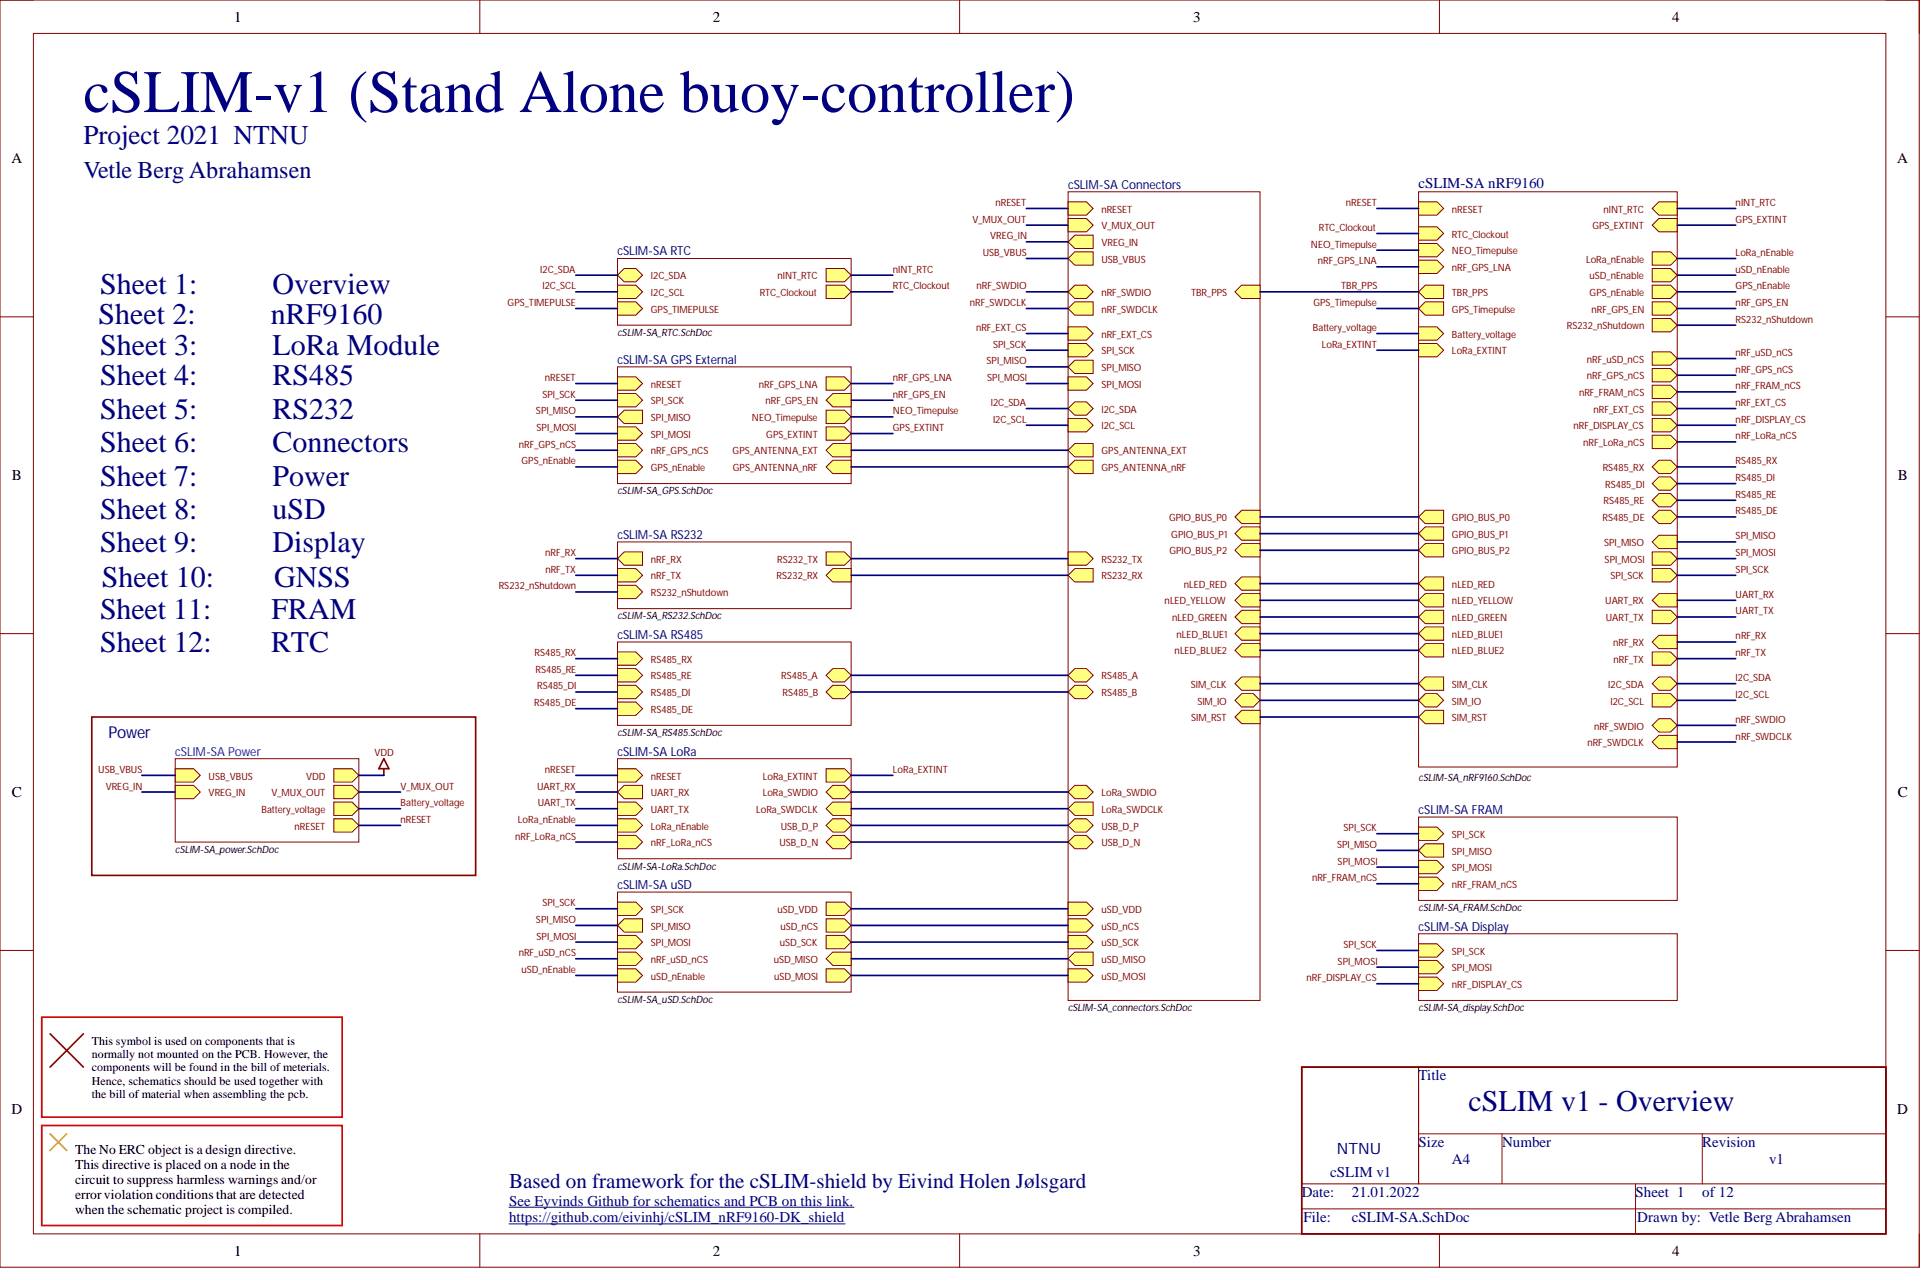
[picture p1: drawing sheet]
<svg xmlns="http://www.w3.org/2000/svg" width="292mm" height="193mm" viewBox="0 0 292 193" stroke-linecap="round" stroke-linejoin="round" font-family="sans-serif">
<defs><g id="words">
<text font-size="9.2" fill="#000080" x="12.7" y="17">cSLIM-v1 (Stand Alone buoy-controller)</text>
<g font-size="4.6" fill="#000080">
<text x="15.2" y="44.7">Sheet 1:</text>
<text x="41.5" y="44.7">Overview</text>
<text x="15" y="49.2">Sheet 2:</text>
<text x="41.2" y="49.2">nRF9160</text>
<text x="15.2" y="54.1">Sheet 3:</text>
<text x="15.2" y="58.6">Sheet 4:</text>
<text x="41.5" y="54.1">LoRa Module</text>
<text x="41.5" y="58.6">RS485</text>
<text x="15.2" y="63.7">Sheet 5:</text>
<text x="41.5" y="63.7">RS232</text>
<text x="15.2" y="68.8">Sheet 6:</text>
<text x="41.5" y="68.8">Connectors</text>
<text x="15.2" y="73.8">Sheet 7:</text>
<text x="41.5" y="73.8">Power</text>
<text x="15.2" y="78.9">Sheet 8:</text>
<text x="15.2" y="84">Sheet 9:</text>
<text x="41.5" y="78.9">uSD</text>
<text x="41.5" y="84">Display</text>
<text x="15.5" y="89.3">Sheet 10:</text>
<text x="41.7" y="89.3">GNSS</text>
<text x="15.2" y="94.1">Sheet 11:</text>
<text x="41.3" y="94.1">FRAM</text>
<text x="15.2" y="99.2">Sheet 12:</text>
<text x="41.2" y="99.2">RTC</text>
<text x="223.3" y="168.9">cSLIM v1 - Overview</text>
</g>
<text font-size="4.1" fill="#000080" x="12.7" y="21.9">Project 2021 NTNU</text>
<text font-size="3.7" fill="#000080" x="12.7" y="27.1">Vetle Berg Abrahamsen</text>
<text font-size="3.2" fill="#000080" x="77.4" y="180.6">Based on framework for the cSLIM-shield by Eivind Holen Jølsgard</text>
<text font-size="2.5" fill="#000080" x="16.5" y="112.2">Power</text>
<text font-size="2.4" fill="#000080" x="203.3" y="175.5">NTNU</text>
<g font-size="2.3">
<text x="35.6" y="3.3">1</text>
<text x="108.4" y="3.3">2</text>
<text x="181.4" y="3.3">3</text>
<text x="254.3" y="3.3">4</text>
<text x="1.7" y="24.9">A</text>
<text x="288.5" y="24.9">A</text>
<text x="1.8" y="73">B</text>
<text x="288.6" y="73">B</text>
<text x="1.8" y="121.2">C</text>
<text x="288.6" y="121.2">C</text>
<text x="1.7" y="169.4">D</text>
<text x="288.5" y="169.4">D</text>
<text x="35.6" y="190.9">1</text>
<text x="108.4" y="190.9">2</text>
<text x="181.4" y="190.9">3</text>
<text x="254.3" y="190.9">4</text>
</g>
<g font-size="2.3" fill="#000080">
<text x="215.7" y="28.7">cSLIM-SA nRF9160</text>
<text x="215.7" y="164.3">Title</text>
<text x="202.3" y="179">cSLIM v1</text>
<text x="215.7" y="174.4">Size</text>
<text x="220.8" y="177">A4</text>
<text x="228.4" y="174.4">Number</text>
<text x="258.8" y="174.4">Revision</text>
<text x="269" y="177">v1</text>
<text x="77.4" y="183.3">See Eyvinds Github for schematics and PCB on this link.</text>
<text x="77.4" y="185.9">https://github.com/eivinhj/cSLIM_nRF9160-DK_shield</text>
<text x="197.9" y="182.1">Date:</text>
<text x="198.2" y="185.9">File:</text>
<text x="205.6" y="182.1">21.01.2022</text>
<text x="205.6" y="185.9">cSLIM-SA.SchDoc</text>
<text x="248.7" y="182.1">Sheet 1</text>
<text x="248.9" y="185.9">Drawn by: Vetle Berg Abrahamsen</text>
<text x="258.8" y="182.1">of 12</text>
</g>
<g font-size="2.1">
<text x="11.4" y="175.5">The No ERC object is a design directive.</text>
<text x="11.4" y="177.8">This directive is placed on a node in the</text>
<text x="11.4" y="180.1">circuit to suppress harmless warnings and/or</text>
<text x="11.4" y="182.3">error violation conditions that are detected</text>
<text x="11.4" y="184.6">when the schematic project is compiled.</text>
</g>
<g font-size="1.9" fill="#000080">
<text x="162.4" y="28.7">cSLIM-SA Connectors</text>
<text x="93.9" y="38.8">cSLIM-SA RTC</text>
<text x="93.9" y="55.3">cSLIM-SA GPS External</text>
<text x="93.9" y="81.9">cSLIM-SA RS232</text>
<text x="93.9" y="97.2">cSLIM-SA RS485</text>
<text x="93.9" y="114.9">cSLIM-SA LoRa</text>
<text x="215.7" y="123.8">cSLIM-SA FRAM</text>
<text x="93.9" y="135.2">cSLIM-SA uSD</text>
<text x="215.7" y="141.5">cSLIM-SA Display</text>
</g>
<text font-size="1.9" fill="#00f" x="26.6" y="114.9">cSLIM-SA Power</text>
<g font-size="1.8">
<text x="14" y="158.9">This symbol is used on components that is</text>
<text x="14" y="160.9">normally not mounted on the PCB. However, the</text>
<text x="14" y="162.9">components will be found in the bill of meterials.</text>
<text x="14" y="164.9">Hence, schematics should be used together with</text>
<text x="14" y="167">the bill of material when assembling the pcb.</text>
</g>
<g font-size="1.5" fill="#800000">
<text x="147.9" y="33.9">V_MUX_OUT</text>
<text x="151.4" y="31.3">nRESET</text>
<text x="167.5" y="34.9">V_MUX_OUT</text>
<text x="167.5" y="32.3">nRESET</text>
<text x="200.6" y="35.1">RTC_Clockout</text>
<text x="204.7" y="31.3">nRESET</text>
<text x="220.8" y="32.3">nRESET</text>
<text x="242.1" y="34.9">GPS_EXTINT</text>
<text x="243.8" y="32.3">nINT_RTC</text>
<text x="263.9" y="31.3">nINT_RTC</text>
<text x="263.9" y="33.9">GPS_EXTINT</text>
<text x="82.1" y="41.5">I2C_SDA</text>
<text x="135.8" y="41.5">nINT_RTC</text>
<text x="149.4" y="38.9">USB_VBUS</text>
<text x="150.6" y="36.4">VREG_IN</text>
<text x="167.5" y="39.9">USB_VBUS</text>
<text x="167.5" y="37.4">VREG_IN</text>
<text x="199.3" y="37.7">NEO_Timepulse</text>
<text x="200.4" y="40.2">nRF_GPS_LNA</text>
<text x="220.8" y="36.1">RTC_Clockout</text>
<text x="220.8" y="41.2">nRF_GPS_LNA</text>
<text x="220.8" y="38.7">NEO_Timepulse</text>
<text x="241.2" y="39.9">LoRa_nEnable</text>
<text x="263.9" y="38.9">LoRa_nEnable</text>
<text x="263.9" y="41.5">uSD_nEnable</text>
<text x="77.2" y="46.5">GPS_TIMEPULSE</text>
<text x="82.5" y="44">I2C_SCL</text>
<text x="99" y="45">I2C_SCL</text>
<text x="99" y="42.5">I2C_SDA</text>
<text x="99" y="47.5">GPS_TIMEPULSE</text>
<text x="115.5" y="45">RTC_Clockout</text>
<text x="118.2" y="42.5">nINT_RTC</text>
<text x="135.8" y="44">RTC_Clockout</text>
<text x="147.5" y="46.5">nRF_SWDCLK</text>
<text x="148.5" y="44">nRF_SWDIO</text>
<text x="167.5" y="45">nRF_SWDIO</text>
<text x="167.5" y="47.5">nRF_SWDCLK</text>
<text x="181.1" y="45">TBR_PPS</text>
<text x="199.7" y="46.5">GPS_Timepulse</text>
<text x="203.9" y="44">TBR_PPS</text>
<text x="220.8" y="45">TBR_PPS</text>
<text x="220.8" y="47.5">GPS_Timepulse</text>
<text x="241.7" y="42.5">uSD_nEnable</text>
<text x="241.7" y="45">GPS_nEnable</text>
<text x="242" y="47.5">nRF_GPS_EN</text>
<text x="263.9" y="44">GPS_nEnable</text>
<text x="263.9" y="46.5">nRF_GPS_EN</text>
<text x="148.4" y="50.3">nRF_EXT_CS</text>
<text x="151" y="52.9">SPI_SCK</text>
<text x="167.5" y="51.4">nRF_EXT_CS</text>
<text x="167.5" y="53.9">SPI_SCK</text>
<text x="199.6" y="50.3">Battery_voltage</text>
<text x="201" y="52.9">LoRa_EXTINT</text>
<text x="220.8" y="51.4">Battery_voltage</text>
<text x="220.8" y="53.9">LoRa_EXTINT</text>
<text x="238.2" y="50.1">RS232_nShutdown</text>
<text x="263.9" y="49.1">RS232_nShutdown</text>
<text x="82.9" y="57.9">nRESET</text>
<text x="99" y="59">nRESET</text>
<text x="115.4" y="59">nRF_GPS_LNA</text>
<text x="135.8" y="57.9">nRF_GPS_LNA</text>
<text x="150" y="55.4">SPI_MISO</text>
<text x="150.1" y="57.9">SPI_MOSI</text>
<text x="167.5" y="59">SPI_MOSI</text>
<text x="167.5" y="56.4">SPI_MISO</text>
<text x="241.3" y="55.2">nRF_uSD_nCS</text>
<text x="241.3" y="57.7">nRF_GPS_nCS</text>
<text x="263.9" y="54.1">nRF_uSD_nCS</text>
<text x="263.9" y="56.7">nRF_GPS_nCS</text>
<text x="263.9" y="59.2">nRF_FRAM_nCS</text>
<text x="81.5" y="63">SPI_MISO</text>
<text x="81.6" y="65.5">SPI_MOSI</text>
<text x="82.5" y="60.5">SPI_SCK</text>
<text x="99" y="64">SPI_MISO</text>
<text x="99" y="61.5">SPI_SCK</text>
<text x="114.3" y="64">NEO_Timepulse</text>
<text x="116.4" y="61.5">nRF_GPS_EN</text>
<text x="135.8" y="63">NEO_Timepulse</text>
<text x="135.8" y="65.5">GPS_EXTINT</text>
<text x="135.8" y="60.5">nRF_GPS_EN</text>
<text x="150.7" y="61.7">I2C_SDA</text>
<text x="151" y="64.3">I2C_SCL</text>
<text x="167.5" y="65.3">I2C_SCL</text>
<text x="167.5" y="62.8">I2C_SDA</text>
<text x="239.3" y="65.3">nRF_DISPLAY_CS</text>
<text x="240.1" y="60.2">nRF_FRAM_nCS</text>
<text x="242.3" y="62.8">nRF_EXT_CS</text>
<text x="263.9" y="61.7">nRF_EXT_CS</text>
<text x="263.9" y="64.3">nRF_DISPLAY_CS</text>
<text x="78.9" y="68.1">nRF_GPS_nCS</text>
<text x="79.3" y="70.6">GPS_nEnable</text>
<text x="99" y="69.1">nRF_GPS_nCS</text>
<text x="99" y="71.6">GPS_nEnable</text>
<text x="99" y="66.6">SPI_MOSI</text>
<text x="111.4" y="69.1">GPS_ANTENNA_EXT</text>
<text x="111.4" y="71.6">GPS_ANTENNA_nRF</text>
<text x="116.5" y="66.6">GPS_EXTINT</text>
<text x="167.5" y="69.1">GPS_ANTENNA_EXT</text>
<text x="167.5" y="71.6">GPS_ANTENNA_nRF</text>
<text x="240.7" y="67.8">nRF_LoRa_nCS</text>
<text x="243.7" y="71.6">RS485_RX</text>
<text x="263.9" y="70.6">RS485_RX</text>
<text x="263.9" y="66.8">nRF_LoRa_nCS</text>
<text x="243.8" y="76.7">RS485_RE</text>
<text x="244.1" y="74.2">RS485_DI</text>
<text x="263.9" y="73.2">RS485_DI</text>
<text x="263.9" y="75.7">RS485_RE</text>
<text x="177.8" y="79.2">GPIO_BUS_P0</text>
<text x="178.1" y="81.8">GPIO_BUS_P1</text>
<text x="220.8" y="79.2">GPIO_BUS_P0</text>
<text x="220.8" y="81.8">GPIO_BUS_P1</text>
<text x="243.7" y="79.2">RS485_DE</text>
<text x="243.9" y="83">SPI_MISO</text>
<text x="263.9" y="78.2">RS485_DE</text>
<text x="263.9" y="82">SPI_MISO</text>
<text x="75.8" y="89.6">RS232_nShutdown</text>
<text x="82.9" y="84.6">nRF_RX</text>
<text x="82.9" y="87.1">nRF_TX</text>
<text x="99" y="88.1">nRF_TX</text>
<text x="99" y="85.6">nRF_RX</text>
<text x="118.1" y="88.1">RS232_RX</text>
<text x="118.2" y="85.6">RS232_TX</text>
<text x="167.5" y="85.6">RS232_TX</text>
<text x="167.5" y="88.1">RS232_RX</text>
<text x="177.8" y="84.3">GPIO_BUS_P2</text>
<text x="180" y="89.4">nLED_RED</text>
<text x="220.8" y="89.4">nLED_RED</text>
<text x="220.8" y="84.3">GPIO_BUS_P2</text>
<text x="244" y="85.6">SPI_MOSI</text>
<text x="244.9" y="88.1">SPI_SCK</text>
<text x="263.9" y="84.6">SPI_MOSI</text>
<text x="263.9" y="87.1">SPI_SCK</text>
<text x="99" y="90.6">RS232_nShutdown</text>
<text x="177.1" y="91.9">nLED_YELLOW</text>
<text x="178.2" y="94.5">nLED_GREEN</text>
<text x="220.8" y="94.5">nLED_GREEN</text>
<text x="220.8" y="91.9">nLED_YELLOW</text>
<text x="244.1" y="91.9">UART_RX</text>
<text x="244.2" y="94.5">UART_TX</text>
<text x="263.9" y="90.9">UART_RX</text>
<text x="263.9" y="93.4">UART_TX</text>
<text x="81.3" y="99.8">RS485_RX</text>
<text x="99" y="100.8">RS485_RX</text>
<text x="178.6" y="99.5">nLED_BLUE2</text>
<text x="178.9" y="97">nLED_BLUE1</text>
<text x="220.8" y="97">nLED_BLUE1</text>
<text x="220.8" y="99.5">nLED_BLUE2</text>
<text x="245.3" y="98.3">nRF_RX</text>
<text x="245.4" y="100.8">nRF_TX</text>
<text x="263.9" y="97.2">nRF_RX</text>
<text x="263.9" y="99.8">nRF_TX</text>
<text x="81.2" y="107.4">RS485_DE</text>
<text x="81.4" y="102.3">RS485_RE</text>
<text x="81.7" y="104.8">RS485_DI</text>
<text x="99" y="103.3">RS485_RE</text>
<text x="99" y="105.9">RS485_DI</text>
<text x="118.8" y="103.3">RS485_A</text>
<text x="119" y="105.9">RS485_B</text>
<text x="167.5" y="103.3">RS485_A</text>
<text x="167.5" y="105.9">RS485_B</text>
<text x="181.1" y="104.6">SIM_CLK</text>
<text x="182.1" y="107.1">SIM_IO</text>
<text x="220.8" y="104.6">SIM_CLK</text>
<text x="220.8" y="107.1">SIM_IO</text>
<text x="244.5" y="104.6">I2C_SDA</text>
<text x="244.9" y="107.1">I2C_SCL</text>
<text x="263.9" y="103.6">I2C_SDA</text>
<text x="263.9" y="106.1">I2C_SCL</text>
<text x="99" y="108.4">RS485_DE</text>
<text x="181.1" y="109.7">SIM_RST</text>
<text x="220.8" y="109.7">SIM_RST</text>
<text x="241.4" y="113.5">nRF_SWDCLK</text>
<text x="242.4" y="110.9">nRF_SWDIO</text>
<text x="263.9" y="109.9">nRF_SWDIO</text>
<text x="263.9" y="112.5">nRF_SWDCLK</text>
<text x="14.9" y="117.5">USB_VBUS</text>
<text x="31.7" y="118.5">USB_VBUS</text>
<text x="46.6" y="118.5">VDD</text>
<text x="56.9" y="115">VDD</text>
<text x="82.9" y="117.5">nRESET</text>
<text x="99" y="118.5">nRESET</text>
<text x="116" y="118.5">LoRa_EXTINT</text>
<text x="135.8" y="117.5">LoRa_EXTINT</text>
<text x="16.1" y="120.1">VREG_IN</text>
<text x="31.7" y="121.1">VREG_IN</text>
<text x="39.8" y="123.6">Battery_voltage</text>
<text x="41.3" y="121.1">V_MUX_OUT</text>
<text x="60.9" y="125.1">nRESET</text>
<text x="60.9" y="120.1">V_MUX_OUT</text>
<text x="60.9" y="122.6">Battery_voltage</text>
<text x="78.8" y="125.1">LoRa_nEnable</text>
<text x="81.7" y="120.1">UART_RX</text>
<text x="81.8" y="122.6">UART_TX</text>
<text x="99" y="121.1">UART_RX</text>
<text x="99" y="123.6">UART_TX</text>
<text x="115" y="123.6">LoRa_SWDCLK</text>
<text x="116" y="121.1">LoRa_SWDIO</text>
<text x="167.5" y="121.1">LoRa_SWDIO</text>
<text x="167.5" y="123.6">LoRa_SWDCLK</text>
<text x="44.8" y="126.1">nRESET</text>
<text x="78.3" y="127.7">nRF_LoRa_nCS</text>
<text x="99" y="126.1">LoRa_nEnable</text>
<text x="99" y="128.7">nRF_LoRa_nCS</text>
<text x="118.5" y="128.7">USB_D_N</text>
<text x="118.7" y="126.1">USB_D_P</text>
<text x="167.5" y="128.7">USB_D_N</text>
<text x="167.5" y="126.1">USB_D_P</text>
<text x="203.3" y="128.9">SPI_MISO</text>
<text x="203.4" y="131.5">SPI_MOSI</text>
<text x="204.3" y="126.4">SPI_SCK</text>
<text x="220.8" y="129.9">SPI_MISO</text>
<text x="220.8" y="127.4">SPI_SCK</text>
<text x="82.5" y="137.8">SPI_SCK</text>
<text x="199.5" y="134">nRF_FRAM_nCS</text>
<text x="220.8" y="135">nRF_FRAM_nCS</text>
<text x="220.8" y="132.5">SPI_MOSI</text>
<text x="81.5" y="140.3">SPI_MISO</text>
<text x="81.6" y="142.9">SPI_MOSI</text>
<text x="99" y="141.4">SPI_MISO</text>
<text x="99" y="143.9">SPI_MOSI</text>
<text x="99" y="138.8">SPI_SCK</text>
<text x="118.2" y="138.8">uSD_VDD</text>
<text x="118.6" y="143.9">uSD_SCK</text>
<text x="118.7" y="141.4">uSD_nCS</text>
<text x="167.5" y="141.4">uSD_nCS</text>
<text x="167.5" y="143.9">uSD_SCK</text>
<text x="167.5" y="138.8">uSD_VDD</text>
<text x="78.9" y="145.4">nRF_uSD_nCS</text>
<text x="79.3" y="147.9">uSD_nEnable</text>
<text x="99" y="146.4">nRF_uSD_nCS</text>
<text x="99" y="149">uSD_nEnable</text>
<text x="117.7" y="146.4">uSD_MISO</text>
<text x="117.7" y="149">uSD_MOSI</text>
<text x="167.5" y="149">uSD_MOSI</text>
<text x="167.5" y="146.4">uSD_MISO</text>
<text x="198.7" y="149.2">nRF_DISPLAY_CS</text>
<text x="203.4" y="146.7">SPI_MOSI</text>
<text x="204.3" y="144.1">SPI_SCK</text>
<text x="220.8" y="145.2">SPI_SCK</text>
<text x="220.8" y="147.7">SPI_MOSI</text>
<text x="220.8" y="150.2">nRF_DISPLAY_CS</text>
</g>
<g font-size="1.5">
<text x="93.9" y="51.1">cSLIM-SA_RTC.SchDoc</text>
<text x="93.9" y="75.2">cSLIM-SA_GPS.SchDoc</text>
<text x="93.9" y="94.2">cSLIM-SA_RS232.SchDoc</text>
<text x="93.9" y="111.9">cSLIM-SA_RS485.SchDoc</text>
<text x="215.7" y="118.8">cSLIM-SA_nRF9160.SchDoc</text>
<text x="26.6" y="129.7">cSLIM-SA_power.SchDoc</text>
<text x="93.9" y="132.2">cSLIM-SA-LoRa.SchDoc</text>
<text x="215.7" y="138.6">cSLIM-SA_FRAM.SchDoc</text>
<text x="93.9" y="152.5">cSLIM-SA_uSD.SchDoc</text>
<text x="162.4" y="153.8">cSLIM-SA_connectors.SchDoc</text>
<text x="215.7" y="153.8">cSLIM-SA_display.SchDoc</text>
</g>
</g></defs>
<g fill="none" stroke="#800000" stroke-width=".15">
<path d="M0 0h291.8v192.7h-291.8zM0 0h5.1M5.1 5.1h281.7v182.5h-281.7zM73 0v5.1M145.9 0v5.1M218.9 0v5.1M286.8 0h5v5.1M0 48.2h5.1M286.8 48.2h5M0 96.4h5.1M286.8 96.4h5M93.9 115.4h35.5v15.2h-35.5z"/>
<path d="M0 144.5h5.1M286.8 144.5h5M73 187.6v5.1M145.9 187.6v5.1M218.9 187.6v5.1M291.8 187.6v5.1"/>
</g>
<path d="M93.9 120.4l1-1h2.8v2.1h-2.8z" fill-rule="evenodd" fill="#ffff80"/>
<path d="M93.9 120.4l1-1h2.8v2.1h-2.8z" fill="none" stroke="#800000" stroke-width=".15"/>
<path d="M93.9 122h2.8l1 1-1 1h-2.8z" fill-rule="evenodd" fill="#ffff80"/>
<path d="M93.9 122h2.8l1 1-1 1h-2.8z" fill="none" stroke="#800000" stroke-width=".15"/>
<path d="M125.6 125.5l1-1h1.8l1 1-1 1h-1.8z" fill-rule="evenodd" fill="#ffff80"/>
<path d="M125.6 125.5l1-1h1.8l1 1-1 1h-1.8z" fill="none" stroke="#800000" stroke-width=".15"/>
<path d="M125.6 128l1-1h1.8l1 1-1 1.1h-1.8z" fill-rule="evenodd" fill="#ffff80"/>
<path d="M125.6 128l1-1h1.8l1 1-1 1.1h-1.8z" fill="none" stroke="#800000" stroke-width=".15"/>
<path d="M125.6 120.4l1-1h1.8l1 1-1 1.1h-1.8z" fill-rule="evenodd" fill="#ffff80"/>
<path d="M125.6 120.4l1-1h1.8l1 1-1 1.1h-1.8z" fill="none" stroke="#800000" stroke-width=".15"/>
<path d="M125.6 123l1-1h2.8v2h-2.8z" fill-rule="evenodd" fill="#ffff80"/>
<path d="M125.6 123l1-1h2.8v2h-2.8z" fill="none" stroke="#800000" stroke-width=".15"/>
<path d="M93.9 116.9h2.8l1 1-1 1h-2.8z" fill-rule="evenodd" fill="#ffff80"/>
<path d="M93.9 116.9h2.8l1 1-1 1h-2.8z" fill="none" stroke="#800000" stroke-width=".15"/>
<path d="M93.9 124.5h2.8l1 1-1 1h-2.8z" fill-rule="evenodd" fill="#ffff80"/>
<path d="M93.9 124.5h2.8l1 1-1 1h-2.8z" fill="none" stroke="#800000" stroke-width=".15"/>
<path d="M125.6 116.9h2.8l1 1-1 1h-2.8z" fill-rule="evenodd" fill="#ffff80"/>
<path d="M125.6 116.9h2.8l1 1-1 1h-2.8z" fill="none" stroke="#800000" stroke-width=".15"/>
<path d="M93.9 127h2.8l1 1-1 1.1h-2.8z" fill-rule="evenodd" fill="#ffff80"/>
<path d="M93.9 97.6h35.5v12.7h-35.5zM93.9 127h2.8l1 1-1 1.1h-2.8z" fill="none" stroke="#800000" stroke-width=".15"/>
<path d="M93.9 99.1h2.8l1 1.1-1 1h-2.8z" fill-rule="evenodd" fill="#ffff80"/>
<path d="M93.9 99.1h2.8l1 1.1-1 1h-2.8z" fill="none" stroke="#800000" stroke-width=".15"/>
<path d="M93.9 101.7h2.8l1 1-1 1h-2.8z" fill-rule="evenodd" fill="#ffff80"/>
<path d="M93.9 101.7h2.8l1 1-1 1h-2.8z" fill="none" stroke="#800000" stroke-width=".15"/>
<path d="M93.9 106.7h2.8l1 1.1-1 1h-2.8z" fill-rule="evenodd" fill="#ffff80"/>
<path d="M93.9 106.7h2.8l1 1.1-1 1h-2.8z" fill="none" stroke="#800000" stroke-width=".15"/>
<path d="M93.9 104.2h2.8l1 1-1 1h-2.8z" fill-rule="evenodd" fill="#ffff80"/>
<path d="M93.9 104.2h2.8l1 1-1 1h-2.8z" fill="none" stroke="#800000" stroke-width=".15"/>
<path d="M125.6 105.2l1-1h1.8l1 1-1 1h-1.8z" fill-rule="evenodd" fill="#ffff80"/>
<path d="M125.6 105.2l1-1h1.8l1 1-1 1h-1.8z" fill="none" stroke="#800000" stroke-width=".15"/>
<path d="M125.6 102.7l1-1h1.8l1 1-1 1h-1.8z" fill-rule="evenodd" fill="#ffff80"/>
<path d="M93.9 82.4h35.5v10.2h-35.5zM125.6 102.7l1-1h1.8l1 1-1 1h-1.8z" fill="none" stroke="#800000" stroke-width=".15"/>
<path d="M93.9 89h2.8l1 1-1 1h-2.8z" fill-rule="evenodd" fill="#ffff80"/>
<path d="M93.9 89h2.8l1 1-1 1h-2.8z" fill="none" stroke="#800000" stroke-width=".15"/>
<path d="M125.6 83.9h2.8l1 1-1 1.1h-2.8z" fill-rule="evenodd" fill="#ffff80"/>
<path d="M125.6 83.9h2.8l1 1-1 1.1h-2.8z" fill="none" stroke="#800000" stroke-width=".15"/>
<path d="M125.6 87.5l1-1h2.8v2h-2.8z" fill-rule="evenodd" fill="#ffff80"/>
<path d="M125.6 87.5l1-1h2.8v2h-2.8z" fill="none" stroke="#800000" stroke-width=".15"/>
<path d="M93.9 86.5h2.8l1 1-1 1h-2.8z" fill-rule="evenodd" fill="#ffff80"/>
<path d="M93.9 86.5h2.8l1 1-1 1h-2.8z" fill="none" stroke="#800000" stroke-width=".15"/>
<path d="M93.9 84.9l1-1h2.8v2.1h-2.8z" fill-rule="evenodd" fill="#ffff80"/>
<path d="M162.4 29.2h29.2v122.9h-29.2zM93.9 84.9l1-1h2.8v2.1h-2.8z" fill="none" stroke="#800000" stroke-width=".15"/>
<path d="M162.4 102.7l1-1h1.8l1 1-1 1h-1.8z" fill-rule="evenodd" fill="#ffff80"/>
<path d="M162.4 102.7l1-1h1.8l1 1-1 1h-1.8z" fill="none" stroke="#800000" stroke-width=".15"/>
<path d="M162.4 105.2l1-1h1.8l1 1-1 1h-1.8z" fill-rule="evenodd" fill="#ffff80"/>
<path d="M162.4 105.2l1-1h1.8l1 1-1 1h-1.8z" fill="none" stroke="#800000" stroke-width=".15"/>
<path d="M187.8 44.4l1-1h2.8v2h-2.8z" fill-rule="evenodd" fill="#ffff80"/>
<path d="M187.8 44.4l1-1h2.8v2h-2.8z" fill="none" stroke="#800000" stroke-width=".15"/>
<path d="M162.4 33.2h2.8l1 1-1 1.1h-2.8z" fill-rule="evenodd" fill="#ffff80"/>
<path d="M162.4 33.2h2.8l1 1-1 1.1h-2.8z" fill="none" stroke="#800000" stroke-width=".15"/>
<path d="M162.4 83.9h2.8l1 1-1 1.1h-2.8z" fill-rule="evenodd" fill="#ffff80"/>
<path d="M162.4 83.9h2.8l1 1-1 1.1h-2.8z" fill="none" stroke="#800000" stroke-width=".15"/>
<path d="M162.4 87.5l1-1h2.8v2h-2.8z" fill-rule="evenodd" fill="#ffff80"/>
<path d="M162.4 87.5l1-1h2.8v2h-2.8z" fill="none" stroke="#800000" stroke-width=".15"/>
<path d="M162.4 120.4l1-1h1.8l1 1-1 1.1h-1.8z" fill-rule="evenodd" fill="#ffff80"/>
<path d="M162.4 120.4l1-1h1.8l1 1-1 1.1h-1.8z" fill="none" stroke="#800000" stroke-width=".15"/>
<path d="M162.4 123l1-1h2.8v2h-2.8z" fill-rule="evenodd" fill="#ffff80"/>
<path d="M162.4 123l1-1h2.8v2h-2.8z" fill="none" stroke="#800000" stroke-width=".15"/>
<path d="M162.4 30.7h2.8l1 1-1 1h-2.8z" fill-rule="evenodd" fill="#ffff80"/>
<path d="M162.4 30.7h2.8l1 1-1 1h-2.8z" fill="none" stroke="#800000" stroke-width=".15"/>
<path d="M162.4 128l1-1h1.8l1 1-1 1.1h-1.8z" fill-rule="evenodd" fill="#ffff80"/>
<path d="M162.4 128l1-1h1.8l1 1-1 1.1h-1.8z" fill="none" stroke="#800000" stroke-width=".15"/>
<path d="M162.4 125.5l1-1h1.8l1 1-1 1h-1.8z" fill-rule="evenodd" fill="#ffff80"/>
<path d="M162.4 125.5l1-1h1.8l1 1-1 1h-1.8z" fill="none" stroke="#800000" stroke-width=".15"/>
<path d="M162.4 39.3l1-1h2.8v2h-2.8z" fill-rule="evenodd" fill="#ffff80"/>
<path d="M162.4 39.3l1-1h2.8v2h-2.8z" fill="none" stroke="#800000" stroke-width=".15"/>
<path d="M162.4 139.7h2.8l1 1-1 1h-2.8z" fill-rule="evenodd" fill="#ffff80"/>
<path d="M162.4 139.7h2.8l1 1-1 1h-2.8z" fill="none" stroke="#800000" stroke-width=".15"/>
<path d="M162.4 147.3h2.8l1 1-1 1h-2.8z" fill-rule="evenodd" fill="#ffff80"/>
<path d="M162.4 147.3h2.8l1 1-1 1h-2.8z" fill="none" stroke="#800000" stroke-width=".15"/>
<path d="M162.4 142.2h2.8l1 1.1-1 1h-2.8z" fill-rule="evenodd" fill="#ffff80"/>
<path d="M162.4 142.2h2.8l1 1.1-1 1h-2.8z" fill="none" stroke="#800000" stroke-width=".15"/>
<path d="M162.4 145.8l1-1h2.8v2h-2.8z" fill-rule="evenodd" fill="#ffff80"/>
<path d="M162.4 145.8l1-1h2.8v2h-2.8z" fill="none" stroke="#800000" stroke-width=".15"/>
<path d="M162.4 137.2h2.8l1 1-1 1h-2.8z" fill-rule="evenodd" fill="#ffff80"/>
<path d="M162.4 137.2h2.8l1 1-1 1h-2.8z" fill="none" stroke="#800000" stroke-width=".15"/>
<path d="M162.4 49.7h2.8l1 1-1 1h-2.8z" fill-rule="evenodd" fill="#ffff80"/>
<path d="M162.4 49.7h2.8l1 1-1 1h-2.8z" fill="none" stroke="#800000" stroke-width=".15"/>
<path d="M162.4 52.2h2.8l1 1.1-1 1h-2.8z" fill-rule="evenodd" fill="#ffff80"/>
<path d="M162.4 52.2h2.8l1 1.1-1 1h-2.8z" fill="none" stroke="#800000" stroke-width=".15"/>
<path d="M162.4 57.3h2.8l1 1-1 1h-2.8z" fill-rule="evenodd" fill="#ffff80"/>
<path d="M162.4 57.3h2.8l1 1-1 1h-2.8z" fill="none" stroke="#800000" stroke-width=".15"/>
<path d="M162.4 55.8l1-1h2.8v2h-2.8z" fill-rule="evenodd" fill="#ffff80"/>
<path d="M162.4 55.8l1-1h2.8v2h-2.8z" fill="none" stroke="#800000" stroke-width=".15"/>
<path d="M162.4 63.6h2.8l1 1.1-1 1h-2.8z" fill-rule="evenodd" fill="#ffff80"/>
<path d="M162.4 63.6h2.8l1 1.1-1 1h-2.8z" fill="none" stroke="#800000" stroke-width=".15"/>
<path d="M162.4 62.1l1-1h1.8l1 1-1 1h-1.8z" fill-rule="evenodd" fill="#ffff80"/>
<path d="M162.4 62.1l1-1h1.8l1 1-1 1h-1.8z" fill="none" stroke="#800000" stroke-width=".15"/>
<path d="M187.8 88.7l1-1h2.8v2.1h-2.8z" fill-rule="evenodd" fill="#ffff80"/>
<path d="M187.8 88.7l1-1h2.8v2.1h-2.8z" fill="none" stroke="#800000" stroke-width=".15"/>
<path d="M187.8 91.3l1-1h2.8v2h-2.8z" fill-rule="evenodd" fill="#ffff80"/>
<path d="M187.8 91.3l1-1h2.8v2h-2.8z" fill="none" stroke="#800000" stroke-width=".15"/>
<path d="M187.8 93.8l1-1h2.8v2h-2.8z" fill-rule="evenodd" fill="#ffff80"/>
<path d="M187.8 93.8l1-1h2.8v2h-2.8z" fill="none" stroke="#800000" stroke-width=".15"/>
<path d="M187.8 96.4l1-1.1h2.8v2.1h-2.8z" fill-rule="evenodd" fill="#ffff80"/>
<path d="M187.8 96.4l1-1.1h2.8v2.1h-2.8z" fill="none" stroke="#800000" stroke-width=".15"/>
<path d="M162.4 68.5l1-1h2.8v2h-2.8z" fill-rule="evenodd" fill="#ffff80"/>
<path d="M162.4 68.5l1-1h2.8v2h-2.8z" fill="none" stroke="#800000" stroke-width=".15"/>
<path d="M187.8 98.9l1-1h2.8v2h-2.8z" fill-rule="evenodd" fill="#ffff80"/>
<path d="M187.8 98.9l1-1h2.8v2h-2.8z" fill="none" stroke="#800000" stroke-width=".15"/>
<path d="M162.4 44.4l1-1h1.8l1 1-1 1h-1.8z" fill-rule="evenodd" fill="#ffff80"/>
<path d="M162.4 44.4l1-1h1.8l1 1-1 1h-1.8z" fill="none" stroke="#800000" stroke-width=".15"/>
<path d="M162.4 46.9l1-1h2.8v2h-2.8z" fill-rule="evenodd" fill="#ffff80"/>
<path d="M162.4 46.9l1-1h2.8v2h-2.8z" fill="none" stroke="#800000" stroke-width=".15"/>
<path d="M187.8 104l1-1.1h2.8v2.1h-2.8z" fill-rule="evenodd" fill="#ffff80"/>
<path d="M187.8 104l1-1.1h2.8v2.1h-2.8z" fill="none" stroke="#800000" stroke-width=".15"/>
<path d="M187.8 109l1-1h2.8v2h-2.8z" fill-rule="evenodd" fill="#ffff80"/>
<path d="M187.8 109l1-1h2.8v2h-2.8z" fill="none" stroke="#800000" stroke-width=".15"/>
<path d="M187.8 106.5l1-1h1.8l1 1-1 1h-1.8z" fill-rule="evenodd" fill="#ffff80"/>
<path d="M187.8 106.5l1-1h1.8l1 1-1 1h-1.8z" fill="none" stroke="#800000" stroke-width=".15"/>
<path d="M162.4 71l1-1h2.8v2h-2.8z" fill-rule="evenodd" fill="#ffff80"/>
<path d="M162.4 71l1-1h2.8v2h-2.8z" fill="none" stroke="#800000" stroke-width=".15"/>
<path d="M162.4 36.8l1-1h2.8v2h-2.8z" fill-rule="evenodd" fill="#ffff80"/>
<path d="M162.4 36.8l1-1h2.8v2h-2.8z" fill="none" stroke="#800000" stroke-width=".15"/>
<path d="M187.8 78.6l1-1h2.8v2h-2.8z" fill-rule="evenodd" fill="#ffff80"/>
<path d="M187.8 78.6l1-1h2.8v2h-2.8z" fill="none" stroke="#800000" stroke-width=".15"/>
<path d="M187.8 81.1l1-1h2.8v2.1h-2.8z" fill-rule="evenodd" fill="#ffff80"/>
<path d="M187.8 81.1l1-1h2.8v2.1h-2.8z" fill="none" stroke="#800000" stroke-width=".15"/>
<path d="M187.8 83.7l1-1h2.8v2h-2.8z" fill-rule="evenodd" fill="#ffff80"/>
<path d="M187.8 83.7l1-1h2.8v2h-2.8zM26.6 115.4h28v12.6h-28z" fill="none" stroke="#800000" stroke-width=".15"/>
<path d="M50.8 124.5h2.7l1.1 1-1.1 1h-2.7z" fill-rule="evenodd" fill="#ffff80"/>
<path d="M50.8 124.5h2.7l1.1 1-1.1 1h-2.7z" fill="none" stroke="#800000" stroke-width=".15"/>
<path d="M50.8 116.9h2.7l1.1 1-1.1 1h-2.7z" fill-rule="evenodd" fill="#ffff80"/>
<path d="M50.8 116.9h2.7l1.1 1-1.1 1h-2.7z" fill="none" stroke="#800000" stroke-width=".15"/>
<path d="M26.6 116.9h2.8l1.1 1-1.1 1h-2.8z" fill-rule="evenodd" fill="#ffff80"/>
<path d="M26.6 116.9h2.8l1.1 1-1.1 1h-2.8z" fill="none" stroke="#800000" stroke-width=".15"/>
<path d="M50.8 119.4h2.7l1.1 1-1.1 1.1h-2.7z" fill-rule="evenodd" fill="#ffff80"/>
<path d="M50.8 119.4h2.7l1.1 1-1.1 1.1h-2.7z" fill="none" stroke="#800000" stroke-width=".15"/>
<path d="M50.8 122h2.7l1.1 1-1.1 1h-2.7z" fill-rule="evenodd" fill="#ffff80"/>
<path d="M50.8 122h2.7l1.1 1-1.1 1h-2.7z" fill="none" stroke="#800000" stroke-width=".15"/>
<path d="M26.6 119.4h2.8l1.1 1-1.1 1.1h-2.8z" fill-rule="evenodd" fill="#ffff80"/>
<path d="M26.6 119.4h2.8l1.1 1-1.1 1.1h-2.8zM93.9 135.7h35.5v15.2h-35.5z" fill="none" stroke="#800000" stroke-width=".15"/>
<path d="M125.6 137.2h2.8l1 1-1 1h-2.8z" fill-rule="evenodd" fill="#ffff80"/>
<path d="M125.6 137.2h2.8l1 1-1 1h-2.8z" fill="none" stroke="#800000" stroke-width=".15"/>
<path d="M125.6 145.8l1-1h2.8v2h-2.8z" fill-rule="evenodd" fill="#ffff80"/>
<path d="M125.6 145.8l1-1h2.8v2h-2.8z" fill="none" stroke="#800000" stroke-width=".15"/>
<path d="M125.6 147.3h2.8l1 1-1 1h-2.8z" fill-rule="evenodd" fill="#ffff80"/>
<path d="M125.6 147.3h2.8l1 1-1 1h-2.8z" fill="none" stroke="#800000" stroke-width=".15"/>
<path d="M125.6 142.2h2.8l1 1.1-1 1h-2.8z" fill-rule="evenodd" fill="#ffff80"/>
<path d="M125.6 142.2h2.8l1 1.1-1 1h-2.8z" fill="none" stroke="#800000" stroke-width=".15"/>
<path d="M125.6 139.7h2.8l1 1-1 1h-2.8z" fill-rule="evenodd" fill="#ffff80"/>
<path d="M125.6 139.7h2.8l1 1-1 1h-2.8z" fill="none" stroke="#800000" stroke-width=".15"/>
<path d="M93.9 144.8h2.8l1 1-1 1h-2.8z" fill-rule="evenodd" fill="#ffff80"/>
<path d="M93.9 144.8h2.8l1 1-1 1h-2.8z" fill="none" stroke="#800000" stroke-width=".15"/>
<path d="M93.9 147.3h2.8l1 1-1 1h-2.8z" fill-rule="evenodd" fill="#ffff80"/>
<path d="M93.9 147.3h2.8l1 1-1 1h-2.8z" fill="none" stroke="#800000" stroke-width=".15"/>
<path d="M93.9 140.7l1-1h2.8v2h-2.8z" fill-rule="evenodd" fill="#ffff80"/>
<path d="M93.9 140.7l1-1h2.8v2h-2.8z" fill="none" stroke="#800000" stroke-width=".15"/>
<path d="M93.9 142.2h2.8l1 1.1-1 1h-2.8z" fill-rule="evenodd" fill="#ffff80"/>
<path d="M93.9 142.2h2.8l1 1.1-1 1h-2.8z" fill="none" stroke="#800000" stroke-width=".15"/>
<path d="M93.9 137.2h2.8l1 1-1 1h-2.8z" fill-rule="evenodd" fill="#ffff80"/>
<path d="M93.9 137.2h2.8l1 1-1 1h-2.8zM215.7 142h39.3v10.1h-39.3z" fill="none" stroke="#800000" stroke-width=".15"/>
<path d="M215.7 143.5h2.8l1 1-1 1h-2.8z" fill-rule="evenodd" fill="#ffff80"/>
<path d="M215.7 143.5h2.8l1 1-1 1h-2.8z" fill="none" stroke="#800000" stroke-width=".15"/>
<path d="M215.7 146h2.8l1 1.1-1 1h-2.8z" fill-rule="evenodd" fill="#ffff80"/>
<path d="M215.7 146h2.8l1 1.1-1 1h-2.8z" fill="none" stroke="#800000" stroke-width=".15"/>
<path d="M215.7 148.6h2.8l1 1-1 1h-2.8z" fill-rule="evenodd" fill="#ffff80"/>
<path d="M93.9 55.8h35.5v17.7h-35.5zM215.7 148.6h2.8l1 1-1 1h-2.8z" fill="none" stroke="#800000" stroke-width=".15"/>
<path d="M93.9 67.5h2.8l1 1-1 1h-2.8z" fill-rule="evenodd" fill="#ffff80"/>
<path d="M93.9 67.5h2.8l1 1-1 1h-2.8z" fill="none" stroke="#800000" stroke-width=".15"/>
<path d="M93.9 70h2.8l1 1-1 1h-2.8z" fill-rule="evenodd" fill="#ffff80"/>
<path d="M93.9 70h2.8l1 1-1 1h-2.8z" fill="none" stroke="#800000" stroke-width=".15"/>
<path d="M93.9 63.4l1-1h2.8v2h-2.8z" fill-rule="evenodd" fill="#ffff80"/>
<path d="M93.9 63.4l1-1h2.8v2h-2.8z" fill="none" stroke="#800000" stroke-width=".15"/>
<path d="M93.9 64.9h2.8l1 1-1 1h-2.8z" fill-rule="evenodd" fill="#ffff80"/>
<path d="M93.9 64.9h2.8l1 1-1 1h-2.8z" fill="none" stroke="#800000" stroke-width=".15"/>
<path d="M93.9 59.8h2.8l1 1.1-1 1h-2.8z" fill-rule="evenodd" fill="#ffff80"/>
<path d="M93.9 59.8h2.8l1 1.1-1 1h-2.8z" fill="none" stroke="#800000" stroke-width=".15"/>
<path d="M125.6 62.4h2.8l1 1-1 1h-2.8z" fill-rule="evenodd" fill="#ffff80"/>
<path d="M125.6 62.4h2.8l1 1-1 1h-2.8z" fill="none" stroke="#800000" stroke-width=".15"/>
<path d="M125.6 64.9h2.8l1 1-1 1h-2.8z" fill-rule="evenodd" fill="#ffff80"/>
<path d="M125.6 64.9h2.8l1 1-1 1h-2.8z" fill="none" stroke="#800000" stroke-width=".15"/>
<path d="M93.9 57.3h2.8l1 1-1 1h-2.8z" fill-rule="evenodd" fill="#ffff80"/>
<path d="M93.9 57.3h2.8l1 1-1 1h-2.8z" fill="none" stroke="#800000" stroke-width=".15"/>
<path d="M125.6 68.5l1-1h2.8v2h-2.8z" fill-rule="evenodd" fill="#ffff80"/>
<path d="M125.6 68.5l1-1h2.8v2h-2.8z" fill="none" stroke="#800000" stroke-width=".15"/>
<path d="M125.6 60.9l1-1.1h2.8v2.1h-2.8z" fill-rule="evenodd" fill="#ffff80"/>
<path d="M125.6 60.9l1-1.1h2.8v2.1h-2.8z" fill="none" stroke="#800000" stroke-width=".15"/>
<path d="M125.6 71l1-1h2.8v2h-2.8z" fill-rule="evenodd" fill="#ffff80"/>
<path d="M125.6 71l1-1h2.8v2h-2.8z" fill="none" stroke="#800000" stroke-width=".15"/>
<path d="M125.6 57.3h2.8l1 1-1 1h-2.8z" fill-rule="evenodd" fill="#ffff80"/>
<path d="M125.6 57.3h2.8l1 1-1 1h-2.8zM215.7 124.2h39.3v12.7h-39.3z" fill="none" stroke="#800000" stroke-width=".15"/>
<path d="M215.7 129.3l1-1h2.8v2h-2.8z" fill-rule="evenodd" fill="#ffff80"/>
<path d="M215.7 129.3l1-1h2.8v2h-2.8z" fill="none" stroke="#800000" stroke-width=".15"/>
<path d="M215.7 133.4h2.8l1 1-1 1h-2.8z" fill-rule="evenodd" fill="#ffff80"/>
<path d="M215.7 133.4h2.8l1 1-1 1h-2.8z" fill="none" stroke="#800000" stroke-width=".15"/>
<path d="M215.7 125.8h2.8l1 1-1 1h-2.8z" fill-rule="evenodd" fill="#ffff80"/>
<path d="M215.7 125.8h2.8l1 1-1 1h-2.8z" fill="none" stroke="#800000" stroke-width=".15"/>
<path d="M215.7 130.8h2.8l1 1-1 1.1h-2.8z" fill-rule="evenodd" fill="#ffff80"/>
<path d="M93.9 39.3h35.5v10.1h-35.5zM215.7 130.8h2.8l1 1-1 1.1h-2.8z" fill="none" stroke="#800000" stroke-width=".15"/>
<path d="M93.9 43.4h2.8l1 1-1 1h-2.8z" fill-rule="evenodd" fill="#ffff80"/>
<path d="M93.9 43.4h2.8l1 1-1 1h-2.8z" fill="none" stroke="#800000" stroke-width=".15"/>
<path d="M93.9 41.8l1-1h1.8l1 1-1 1.1h-1.8z" fill-rule="evenodd" fill="#ffff80"/>
<path d="M93.9 41.8l1-1h1.8l1 1-1 1.1h-1.8z" fill="none" stroke="#800000" stroke-width=".15"/>
<path d="M125.6 40.8h2.8l1 1-1 1.1h-2.8z" fill-rule="evenodd" fill="#ffff80"/>
<path d="M125.6 40.8h2.8l1 1-1 1.1h-2.8z" fill="none" stroke="#800000" stroke-width=".15"/>
<path d="M125.6 43.4h2.8l1 1-1 1h-2.8z" fill-rule="evenodd" fill="#ffff80"/>
<path d="M125.6 43.4h2.8l1 1-1 1h-2.8z" fill="none" stroke="#800000" stroke-width=".15"/>
<path d="M93.9 45.9h2.8l1 1-1 1h-2.8z" fill-rule="evenodd" fill="#ffff80"/>
<path d="M215.7 29.2h39.3v87.4h-39.3zM93.9 45.9h2.8l1 1-1 1h-2.8z" fill="none" stroke="#800000" stroke-width=".15"/>
<path d="M215.7 30.7h2.8l1 1-1 1h-2.8z" fill-rule="evenodd" fill="#ffff80"/>
<path d="M215.7 30.7h2.8l1 1-1 1h-2.8z" fill="none" stroke="#800000" stroke-width=".15"/>
<path d="M251.2 71l1-1h1.8l1 1-1 1h-1.8z" fill-rule="evenodd" fill="#ffff80"/>
<path d="M251.2 71l1-1h1.8l1 1-1 1h-1.8z" fill="none" stroke="#800000" stroke-width=".15"/>
<path d="M251.2 73.5l1-1h1.8l1 1-1 1h-1.8z" fill-rule="evenodd" fill="#ffff80"/>
<path d="M251.2 73.5l1-1h1.8l1 1-1 1h-1.8z" fill="none" stroke="#800000" stroke-width=".15"/>
<path d="M215.7 88.7l1-1h2.8v2.1h-2.8z" fill-rule="evenodd" fill="#ffff80"/>
<path d="M215.7 88.7l1-1h2.8v2.1h-2.8z" fill="none" stroke="#800000" stroke-width=".15"/>
<path d="M251.2 31.7l1-1h2.8v2h-2.8z" fill-rule="evenodd" fill="#ffff80"/>
<path d="M251.2 31.7l1-1h2.8v2h-2.8z" fill="none" stroke="#800000" stroke-width=".15"/>
<path d="M215.7 93.8l1-1h2.8v2h-2.8z" fill-rule="evenodd" fill="#ffff80"/>
<path d="M215.7 93.8l1-1h2.8v2h-2.8z" fill="none" stroke="#800000" stroke-width=".15"/>
<path d="M251.2 38.3h2.8l1 1-1 1h-2.8z" fill-rule="evenodd" fill="#ffff80"/>
<path d="M251.2 38.3h2.8l1 1-1 1h-2.8z" fill="none" stroke="#800000" stroke-width=".15"/>
<path d="M251.2 40.8h2.8l1 1-1 1.1h-2.8z" fill-rule="evenodd" fill="#ffff80"/>
<path d="M251.2 40.8h2.8l1 1-1 1.1h-2.8z" fill="none" stroke="#800000" stroke-width=".15"/>
<path d="M251.2 53.5h2.8l1 1-1 1h-2.8z" fill-rule="evenodd" fill="#ffff80"/>
<path d="M251.2 53.5h2.8l1 1-1 1h-2.8z" fill="none" stroke="#800000" stroke-width=".15"/>
<path d="M251.2 91.3l1-1h2.8v2h-2.8z" fill-rule="evenodd" fill="#ffff80"/>
<path d="M251.2 91.3l1-1h2.8v2h-2.8z" fill="none" stroke="#800000" stroke-width=".15"/>
<path d="M251.2 92.8h2.8l1 1-1 1h-2.8z" fill-rule="evenodd" fill="#ffff80"/>
<path d="M251.2 92.8h2.8l1 1-1 1h-2.8z" fill="none" stroke="#800000" stroke-width=".15"/>
<path d="M251.2 56h2.8l1 1.1-1 1h-2.8z" fill-rule="evenodd" fill="#ffff80"/>
<path d="M251.2 56h2.8l1 1.1-1 1h-2.8z" fill="none" stroke="#800000" stroke-width=".15"/>
<path d="M251.2 48.4h2.8l1 1-1 1.1h-2.8z" fill-rule="evenodd" fill="#ffff80"/>
<path d="M251.2 48.4h2.8l1 1-1 1.1h-2.8z" fill="none" stroke="#800000" stroke-width=".15"/>
<path d="M251.2 43.4h2.8l1 1-1 1h-2.8z" fill-rule="evenodd" fill="#ffff80"/>
<path d="M251.2 43.4h2.8l1 1-1 1h-2.8z" fill="none" stroke="#800000" stroke-width=".15"/>
<path d="M215.7 49.7h2.8l1 1-1 1h-2.8z" fill-rule="evenodd" fill="#ffff80"/>
<path d="M215.7 49.7h2.8l1 1-1 1h-2.8z" fill="none" stroke="#800000" stroke-width=".15"/>
<path d="M251.2 61.1h2.8l1 1-1 1h-2.8z" fill-rule="evenodd" fill="#ffff80"/>
<path d="M251.2 61.1h2.8l1 1-1 1h-2.8z" fill="none" stroke="#800000" stroke-width=".15"/>
<path d="M251.2 104l1-1.1h1.8l1 1.1-1 1h-1.8z" fill-rule="evenodd" fill="#ffff80"/>
<path d="M251.2 104l1-1.1h1.8l1 1.1-1 1h-1.8z" fill="none" stroke="#800000" stroke-width=".15"/>
<path d="M251.2 105.5h2.8l1 1-1 1h-2.8z" fill-rule="evenodd" fill="#ffff80"/>
<path d="M251.2 105.5h2.8l1 1-1 1h-2.8z" fill="none" stroke="#800000" stroke-width=".15"/>
<path d="M251.2 76.1l1-1h1.8l1 1-1 1h-1.8z" fill-rule="evenodd" fill="#ffff80"/>
<path d="M251.2 76.1l1-1h1.8l1 1-1 1h-1.8z" fill="none" stroke="#800000" stroke-width=".15"/>
<path d="M251.2 78.6l1-1h1.8l1 1-1 1h-1.8z" fill-rule="evenodd" fill="#ffff80"/>
<path d="M251.2 78.6l1-1h1.8l1 1-1 1h-1.8z" fill="none" stroke="#800000" stroke-width=".15"/>
<path d="M215.7 44.4l1-1h2.8v2h-2.8z" fill-rule="evenodd" fill="#ffff80"/>
<path d="M215.7 44.4l1-1h2.8v2h-2.8z" fill="none" stroke="#800000" stroke-width=".15"/>
<path d="M251.2 82.4l1-1h2.8v2h-2.8z" fill-rule="evenodd" fill="#ffff80"/>
<path d="M251.2 82.4l1-1h2.8v2h-2.8z" fill="none" stroke="#800000" stroke-width=".15"/>
<path d="M251.2 83.9h2.8l1 1-1 1.1h-2.8z" fill-rule="evenodd" fill="#ffff80"/>
<path d="M251.2 83.9h2.8l1 1-1 1.1h-2.8z" fill="none" stroke="#800000" stroke-width=".15"/>
<path d="M251.2 86.5h2.8l1 1-1 1h-2.8z" fill-rule="evenodd" fill="#ffff80"/>
<path d="M251.2 86.5h2.8l1 1-1 1h-2.8z" fill="none" stroke="#800000" stroke-width=".15"/>
<path d="M215.7 52.2h2.8l1 1.1-1 1h-2.8z" fill-rule="evenodd" fill="#ffff80"/>
<path d="M215.7 52.2h2.8l1 1.1-1 1h-2.8z" fill="none" stroke="#800000" stroke-width=".15"/>
<path d="M251.2 97.6l1-1h2.8v2h-2.8z" fill-rule="evenodd" fill="#ffff80"/>
<path d="M251.2 97.6l1-1h2.8v2h-2.8z" fill="none" stroke="#800000" stroke-width=".15"/>
<path d="M251.2 99.1h2.8l1 1.1-1 1h-2.8z" fill-rule="evenodd" fill="#ffff80"/>
<path d="M251.2 99.1h2.8l1 1.1-1 1h-2.8z" fill="none" stroke="#800000" stroke-width=".15"/>
<path d="M251.2 58.6h2.8l1 1-1 1h-2.8z" fill-rule="evenodd" fill="#ffff80"/>
<path d="M251.2 58.6h2.8l1 1-1 1h-2.8z" fill="none" stroke="#800000" stroke-width=".15"/>
<path d="M215.7 34.5h2.8l1 1-1 1h-2.8z" fill-rule="evenodd" fill="#ffff80"/>
<path d="M215.7 34.5h2.8l1 1-1 1h-2.8z" fill="none" stroke="#800000" stroke-width=".15"/>
<path d="M215.7 46.9l1-1h2.8v2h-2.8z" fill-rule="evenodd" fill="#ffff80"/>
<path d="M215.7 46.9l1-1h2.8v2h-2.8z" fill="none" stroke="#800000" stroke-width=".15"/>
<path d="M251.2 110.3l1-1h1.8l1 1-1 1h-1.8z" fill-rule="evenodd" fill="#ffff80"/>
<path d="M251.2 110.3l1-1h1.8l1 1-1 1h-1.8z" fill="none" stroke="#800000" stroke-width=".15"/>
<path d="M251.2 112.8l1-1h2.8v2h-2.8z" fill-rule="evenodd" fill="#ffff80"/>
<path d="M251.2 112.8l1-1h2.8v2h-2.8z" fill="none" stroke="#800000" stroke-width=".15"/>
<path d="M215.7 104l1-1.1h2.8v2.1h-2.8z" fill-rule="evenodd" fill="#ffff80"/>
<path d="M215.7 104l1-1.1h2.8v2.1h-2.8z" fill="none" stroke="#800000" stroke-width=".15"/>
<path d="M215.7 106.5l1-1h1.8l1 1-1 1h-1.8z" fill-rule="evenodd" fill="#ffff80"/>
<path d="M215.7 106.5l1-1h1.8l1 1-1 1h-1.8z" fill="none" stroke="#800000" stroke-width=".15"/>
<path d="M215.7 109l1-1h2.8v2h-2.8z" fill-rule="evenodd" fill="#ffff80"/>
<path d="M215.7 109l1-1h2.8v2h-2.8z" fill="none" stroke="#800000" stroke-width=".15"/>
<path d="M251.2 63.6h2.8l1 1.1-1 1h-2.8z" fill-rule="evenodd" fill="#ffff80"/>
<path d="M251.2 63.6h2.8l1 1.1-1 1h-2.8z" fill="none" stroke="#800000" stroke-width=".15"/>
<path d="M215.7 91.3l1-1h2.8v2h-2.8z" fill-rule="evenodd" fill="#ffff80"/>
<path d="M215.7 91.3l1-1h2.8v2h-2.8z" fill="none" stroke="#800000" stroke-width=".15"/>
<path d="M215.7 96.4l1-1.1h2.8v2.1h-2.8z" fill-rule="evenodd" fill="#ffff80"/>
<path d="M215.7 96.4l1-1.1h2.8v2.1h-2.8z" fill="none" stroke="#800000" stroke-width=".15"/>
<path d="M215.7 98.9l1-1h2.8v2h-2.8z" fill-rule="evenodd" fill="#ffff80"/>
<path d="M215.7 98.9l1-1h2.8v2h-2.8z" fill="none" stroke="#800000" stroke-width=".15"/>
<path d="M251.2 34.2l1-1h2.8v2.1h-2.8z" fill-rule="evenodd" fill="#ffff80"/>
<path d="M251.2 34.2l1-1h2.8v2.1h-2.8z" fill="none" stroke="#800000" stroke-width=".15"/>
<path d="M251.2 45.9h2.8l1 1-1 1h-2.8z" fill-rule="evenodd" fill="#ffff80"/>
<path d="M251.2 45.9h2.8l1 1-1 1h-2.8z" fill="none" stroke="#800000" stroke-width=".15"/>
<path d="M215.7 39.6h2.8l1 1-1 1h-2.8z" fill-rule="evenodd" fill="#ffff80"/>
<path d="M215.7 39.6h2.8l1 1-1 1h-2.8z" fill="none" stroke="#800000" stroke-width=".15"/>
<path d="M215.7 37h2.8l1 1-1 1.1h-2.8z" fill-rule="evenodd" fill="#ffff80"/>
<path d="M215.7 37h2.8l1 1-1 1.1h-2.8z" fill="none" stroke="#800000" stroke-width=".15"/>
<path d="M215.7 78.6l1-1h2.8v2h-2.8z" fill-rule="evenodd" fill="#ffff80"/>
<path d="M215.7 78.6l1-1h2.8v2h-2.8z" fill="none" stroke="#800000" stroke-width=".15"/>
<path d="M215.7 83.7l1-1h2.8v2h-2.8z" fill-rule="evenodd" fill="#ffff80"/>
<path d="M215.7 83.7l1-1h2.8v2h-2.8z" fill="none" stroke="#800000" stroke-width=".15"/>
<path d="M215.7 81.1l1-1h2.8v2.1h-2.8z" fill-rule="evenodd" fill="#ffff80"/>
<path d="M215.7 81.1l1-1h2.8v2.1h-2.8z" fill="none" stroke="#800000" stroke-width=".15"/>
<path d="M251.2 66.2h2.8l1 1-1 1h-2.8z" fill-rule="evenodd" fill="#ffff80"/>
<path d="M251.2 66.2h2.8l1 1-1 1h-2.8z" fill="none" stroke="#800000" stroke-width=".15"/>
<path d="M58.4 115.4l.7 1.5h-1.5zM58.4 116.9v1" fill="none" stroke="#800000" stroke-width=".25"/>
<path d="M11.4 173.7h37.3v11.4h-37.3z" fill-rule="evenodd" fill="#fff"/>
<path d="M11.4 173.7h37.3v11.4h-37.3z" fill="none" stroke="#fff" stroke-width=".15"/>
<path d="M6.3 171.1h45.7v15.3h-45.7z" fill="none" stroke="#f00" stroke-width=".25"/>
<path d="M14 109h58.3v24.1h-58.3z" fill="none" stroke="#980000" stroke-width=".25"/>
<path d="M77.4 183.6h52.5" fill="none" stroke="#000080" stroke-width=".15"/>
<path d="M7.6 172.4l2.6 2.6M10.2 172.4l-2.6 2.6" fill="none" stroke="#f90" stroke-width=".25"/>
<path d="M197.9 162.3h88.9v25.3h-88.9z" fill-rule="evenodd" fill="#fff"/>
<path d="M197.9 162.3h88.9v25.3h-88.9zM197.9 162.3h17.8v17.7h-17.8zM215.7 162.3h71.1v17.7h-71.1z" fill="none" stroke="#800000" stroke-width=".15"/>
<path d="M197.9 162.3h88.9v25.3h-88.9z" fill="none" stroke="#800000" stroke-width=".25"/>
<path d="M215.7 172.4h71.1M228.4 172.4v7.6M258.8 172.4v7.6M197.9 183.8h88.9M248.7 180v7.6" fill="none" stroke="#980000" stroke-width=".15"/>
<path d="M7.6 157.2l5.1 5.1M12.7 157.2l-5.1 5.1" fill="none" stroke="#980000" stroke-width=".25"/>
<path d="M6.3 154.7h45.7v15.2h-45.7z" fill="none" stroke="#f00" stroke-width=".25"/>
<path d="M14 157.2h37.3v11.4h-37.3z" fill-rule="evenodd" fill="#fff"/>
<path d="M14 157.2h37.3v11.4h-37.3z" fill="none" stroke="#fff" stroke-width=".15"/>
<g fill="none" stroke="#000080" stroke-width=".25">
<path d="M156.1 34.2h6.3M156.1 31.7h6.3M156.1 39.3h6.3M156.1 36.8h6.3M209.4 31.7h6.3M209.4 35.5h6.3M209.4 38h6.3M255 34.2h8.9M255 31.7h8.9M255 39.3h8.9M87.6 41.8h6.3M87.6 44.4h6.3"/>
<path d="M87.6 46.9h6.3M87.6 58.3h6.3M129.4 41.8h6.4M129.4 44.4h6.4M129.4 58.3h6.4M156.1 44.4h6.3M156.1 46.9h6.3M156.1 58.3h6.3M156.1 53.3h6.3M156.1 50.7h6.3M156.1 55.8h6.3M191.6 44.4h24.1"/>
<path d="M209.4 46.9h6.3M209.4 53.3h6.3M209.4 50.7h6.3M209.4 40.6h6.3M255 41.8h8.9M255 44.4h8.9M255 46.9h8.9M255 54.5h8.9M255 57.1h8.9M255 49.4h8.9M255 59.6h8.9M87.6 60.9h6.3"/>
<path d="M87.6 63.4h6.3M87.6 65.9h6.3M87.6 71h6.3M87.6 68.5h6.3M129.4 60.9h6.4M129.4 63.4h6.4M129.4 65.9h6.4M129.4 71h33M129.4 68.5h33M156.1 62.1h6.3M156.1 64.7h6.3M191.6 78.6h24.1"/>
<path d="M255 62.1h8.9M255 64.7h8.9M255 71h8.9M255 73.5h8.9M255 76.1h8.9M255 78.6h8.9M255 67.2h8.9M87.6 84.9h6.3M87.6 87.5h6.3M87.6 90h6.3M129.4 84.9h33M129.4 87.5h33"/>
<path d="M191.6 91.3h24.1M191.6 93.8h24.1M191.6 88.7h24.1M191.6 96.4h24.1M191.6 98.9h24.1M191.6 81.1h24.1M191.6 83.7h24.1M255 84.9h8.9M255 87.5h8.9M255 91.3h8.9M255 93.8h8.9M255 82.4h8.9"/>
<path d="M255 97.6h8.9M21.6 117.9h5M54.6 117.9h3.8M87.6 117.9h6.3M87.6 100.2h6.3M87.6 102.7h6.3M87.6 105.2h6.3M87.6 107.8h6.3M129.4 117.9h6.4M129.4 102.7h33M129.4 105.2h33M191.6 106.5h24.1"/>
<path d="M191.6 104h24.1M191.6 109h24.1M255 100.2h8.9M255 106.5h8.9M255 104h8.9M255 110.3h8.9M255 112.8h8.9M21.6 120.4h5M54.6 125.5h6.3M54.6 123h6.3M54.6 120.4h6.3M87.6 125.5h6.3"/>
<path d="M87.6 123h6.3M87.6 128h6.3M87.6 138.2h6.3M87.6 120.4h6.3M129.4 125.5h33M129.4 123h33M129.4 128h33M129.4 138.2h33M129.4 120.4h33M209.4 129.3h6.3M209.4 131.8h6.3M209.4 134.4h6.3"/>
<path d="M209.4 126.8h6.3M87.6 140.7h6.3M87.6 143.3h6.3M87.6 145.8h6.3M87.6 148.3h6.3M129.4 140.7h33M129.4 143.3h33M129.4 145.8h33M129.4 148.3h33M209.4 144.5h6.3M209.4 147.1h6.3M209.4 149.6h6.3"/>
</g>
<path d="M77.4 186.1h51.1" fill="none" stroke="#000080" stroke-width=".15"/>
<use href="#words"/>
</svg>
